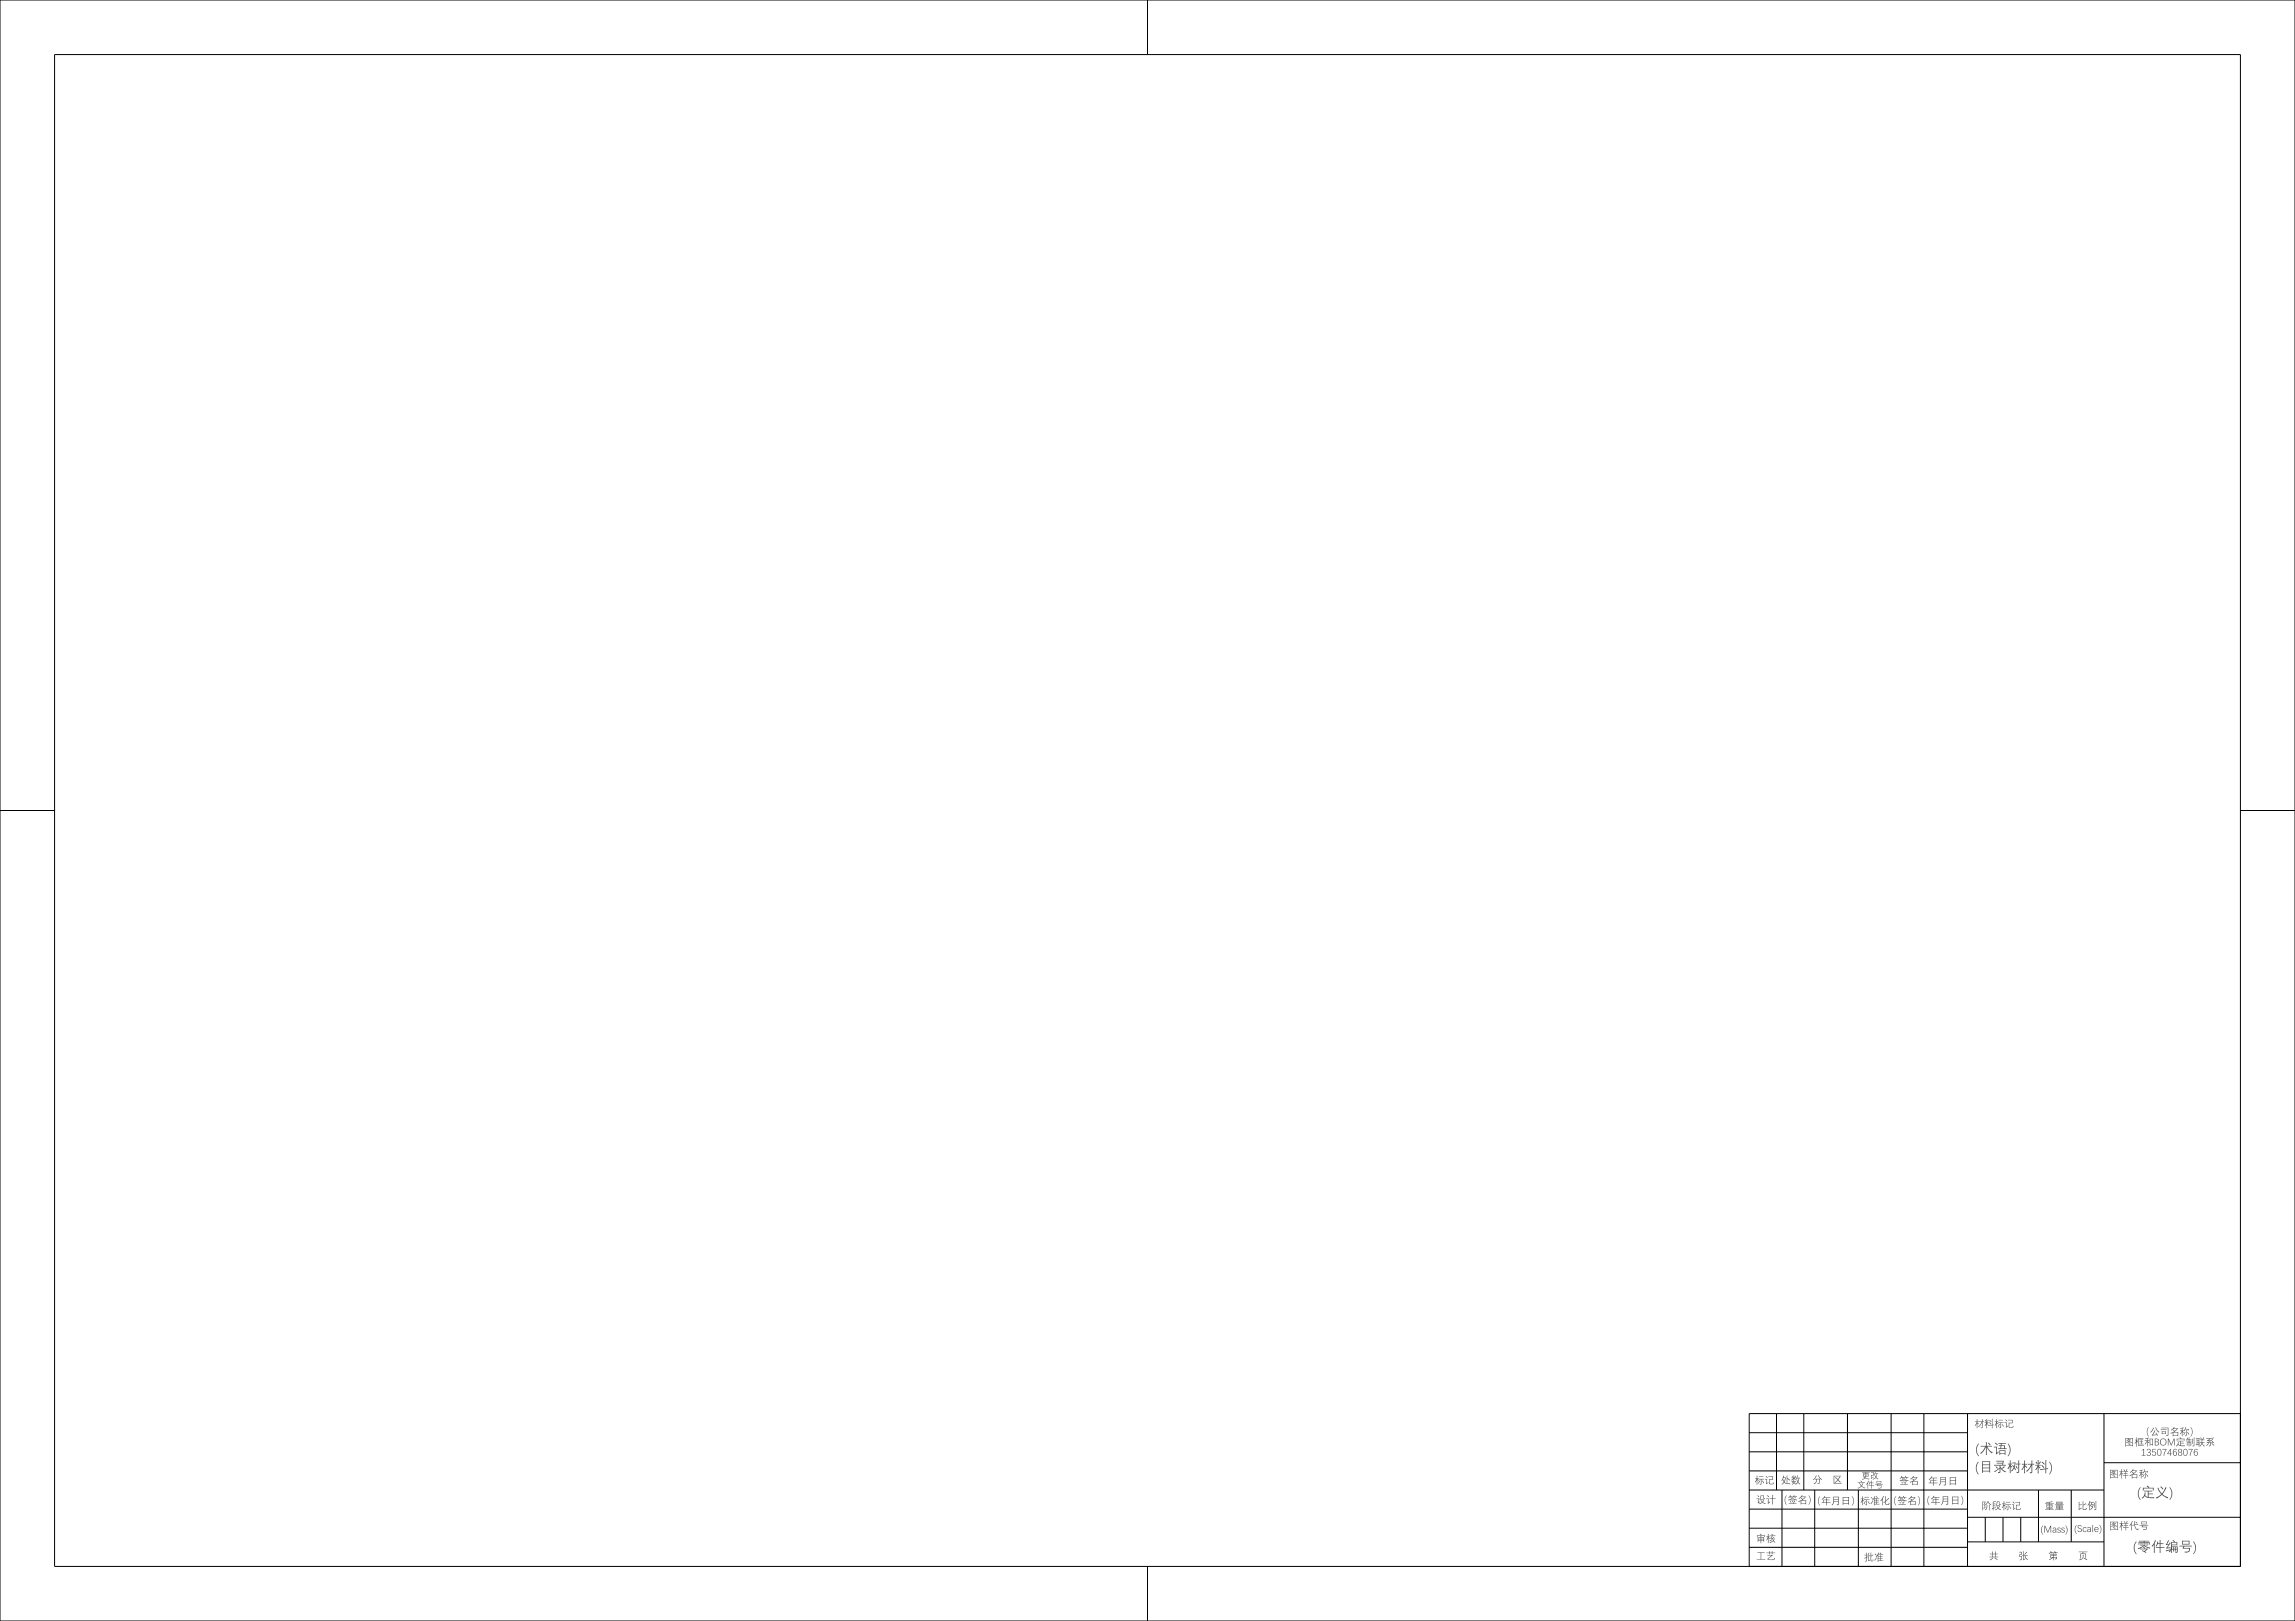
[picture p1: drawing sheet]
<svg xmlns="http://www.w3.org/2000/svg" width="841mm" height="594mm" viewBox="0 0 841 594" stroke-linecap="round" stroke-linejoin="round" font-family="sans-serif">
<g fill="none" stroke="#000" stroke-width=".37">
<path d="M0 0h841v594h-841zM20 20h801v554h-801zM420.5 0v20M0 297h20M821 297h20M651 518v28M661 518v28M677 518v28M693 518v56M705 518v56M721 518v56M771 518v56"/>
<path d="M821 518h-180v56M641 525h80M641 532h80M641 539h80M771 536h50M641 546h130M641 553h80M641 560h80M653 546v28M665 546v28M681 546v28M721 556h100"/>
<path d="M727.5 556v9M734 556v9M740.5 556v9M747 546v19M759 546v19M420.5 574v20M641 567h80M721 565h50"/>
</g>
<g fill="#4b4b4b">
<path d="M760.9 558.8h.2l-.5 .9-.1 .9 .6 1.5-.6-.5-.2-1 .1-.9zM761.5 559l.8-.1 .5 .4-.2 .1-.7-.3-.3 .3 .1 .4 1.1 .6v.6l-.3 .4a.84 .84 0 0 1-1.2-.6l.7 .4 .6-.4-.1-.4-1-.6zM763.5 559.7l.7-.1 .4 .4-.5-.2a.67 .67 0 0 0-.7 .7 .67 .67 0 0 0 .9 .6l.3-.2a.86 .86 0 0 1-1.3 .1 .86 .86 0 0 1 .2-1.3zM765.1 560.8a.4 .4 0 0 0 .8 0 .4 .4 0 0 0-.8 0zM765 559.7l.7-.1 .4 .2 .1 1.6-.2-.3-.5 .3-.6-.2 .1-.7 1-.2-.2-.5-.7 .2h-.2zM766.8 558.8h.2v2.6h-.2zM767.7 559.8l.6-.3 .6 .3 .1 .7h-1.3l.4 .7 .9-.2-.3 .3-.6 .1-.5-.3-.1-.7zM767.9 559.9l-.2 .4h1.1a.54 .54 0 0 0-.3-.5 .54 .54 0 0 0-.6 .1zM769.3 558.8l.5 .5 .2 1-.1 .9-.4 .9h-.2l.4-.9 .1-.9z" fill-rule="evenodd"/>
<path d="M748.5 559h.2l-.5 1v.9l.5 1.4-.5-.5-.2-.9 .1-1zM749.2 559.1h.3l.9 2.3 .9-2.3h.3v2.5h-.2v-2.2l-.9 2.2h-.2l-.9-2.2v2.2h-.2zM752.5 560.9l-.1 .4 .5 .2 .4-.8zM752.4 559.9l.5-.1 .5 .2 .1 1.6-.2-.3-.5 .4-.6-.2 .1-.8 1-.2-.2-.5-.7 .2h-.2zM754.1 559.9l.6-.1 .4 .2-.2 .2-.5-.2-.2 .2 .9 .7-.2 .7-1-.2 .2-.2 .6 .3 .2-.3-.9-.7zM755.5 559.9l.6-.1 .5 .3-.7-.1-.3 .2 1 .7-.2 .7-1-.2-.1-.2 .7 .3 .4-.3-.9-.7zM756.8 559l.6 .5 .2 1-.1 .9-.5 .9h-.2l.6-1.7z" fill-rule="evenodd"/>
<path d="M644.8 542.5l.3 .2-.3 .4a.4 .4 0 0 1-.2 .4 .4 .4 0 0 1-.4 0zM644.4 541.9h2v.2h-.9l-.2 1.9h-.4l-.1-.2 .5-.1v-1.6h-.9zM644.6 541h1.6v.2h-1.6zM645.7 542.7l.2-.2 .6 .9-.2 .2zM643.7 540.7l.4 .1-.1 .8h.5l-.1 .2a.31 .31 0 0 0-.4 .3 .31 .31 0 0 0 .4 .3l-.1 .3-.3-.4v1.7h-.3v-1.6a.48 .48 0 0 1 0 .5 .48 .48 0 0 1-.5 .2l.5-1.3h-.5v-.2h.6zM646.7 541.9h.9l-.1 1.6 .5-.4 .1 .2-.7 .6-.2-.2 .1-1.6h-.6zM647 541l.2-.2 .6 .6-.2 .2zM648.1 541h1.6v1.3l-1.2-.1v1.4l1.1 .1 .2-.5a.53 .53 0 0 1-.1 .7 .53 .53 0 0 1-.6 0l-.8-.1v-1.8l1.2 .1v-.9h-1.4z" fill-rule="evenodd"/>
<path d="M653.5 540.7l.3 .1-.2 .6h.8l-.1 .8a.88 .88 0 0 0-.1 1.1 .88 .88 0 0 0 1 .3h.8a1.6 1.6 0 0 1-2.2-.3v.1a.56 .56 0 0 1-.3 .5 .56 .56 0 0 1-.6 0l-.1-.1a.89 .89 0 0 0 .9-.6 .89 .89 0 0 0-.4-1l.2-.1 .3 .8 .3-1.3-.6 .1a.66 .66 0 0 1-.7 .9zM654.7 540.7h.3l-.1 .9 1.1 .7-.1 .2-1-.6 .1 1.4h-.3zM657.2 540.6l.4 .1-.1 .8 .7-.1v.3l-.7-.1 .6 .5-.2 .2-.4-.4v.4h-.3v-.4a.47 .47 0 0 1-.2 .5 .47 .47 0 0 1-.5-.1l.6-.7-.6 .1v-.3l.8 .1zM656.4 542.7h.7l.1-.4 .3 .2-.2 .2h.8l-.4 .7 .3 .1-.1 .2h-.6a.4 .4 0 0 1-.4 .4 .4 .4 0 0 1-.4-.3h.3a.3 .3 0 0 0 .4-.1 .3 .3 0 0 0 0-.4 .3 .3 0 0 0-.4 0l.2-.4h-.6zM657.2 542.9l-.2 .3 .5 .1 .3-.4zM656.6 540.9l.5 .3-.2 .2zM658 540.8l.2 .2-.4 .4-.2-.1zM658.6 540.6l.3 .2-.3 .7h1.1v.2h-.4a1.4 1.4 0 0 0 .2 1.9l.2 .2a.36 .36 0 0 1-.4 .1 .36 .36 0 0 1-.2-.3l-.3-.2a.56 .56 0 0 1-.3 .5 .56 .56 0 0 1-.6 0h-.1a.93 .93 0 0 0 .8-.7 .93 .93 0 0 0-.2-1l.1-.1 .3 .8 .3-1.2-1.1 .3z" fill-rule="evenodd"/>
<path d="M665.5 540.7l.3 .1-.2 .2a1.24 1.24 0 0 1-1.2 1.2zM665.1 541.9h1.9l-.4 1.8-.5 .1-.1-.3 .6-.1 .1-1.3h-.8a1.2 1.2 0 0 1-1.2 1.6l.7-.6a.54 .54 0 0 0 .3-.5 .54 .54 0 0 0-.4-.5zM666.2 540.6l.3-.1 1.1 1.7a1.61 1.61 0 0 1-1.4-1.6zM671.9 540.8h2.7v.2h-2.4v2.5h2.6v.2h-2.9zM672.6 541.3l.3 .2a.57 .57 0 0 0 .7 .5 .57 .57 0 0 0 .4-.8l.3 .1-.2 .2a.84 .84 0 0 0-.4 .9 .84 .84 0 0 0 .7 .6l-.1 .3a.73 .73 0 0 0-.6-.7 .73 .73 0 0 0-.9 .5l-.3 .3-.2-.2 .3-.2a.74 .74 0 0 0 .7-.8 .74 .74 0 0 0-.8-.7z" fill-rule="evenodd"/>
<path d="M696.1 542.5l.9-.3 .7-.5 .6 .5 1.1 .4a.36 .36 0 0 1-.3 .2 .36 .36 0 0 1-.4-.2l-1.8 .1v-.2l-.6 .3zM697 542.5h1.5a.82 .82 0 0 0-.8-.5 .82 .82 0 0 0-.7 .5zM696.4 543.8h1.4l.6-1 .3 .2-.6 .8h1v.2h-2.7zM697.5 542.9l.2-.1 .2 .5-.2 .1zM696.9 540.8l.3 .2-.3 .3h.8v.2h-.6l.3 .3-.2 .1a.38 .38 0 0 0-.4-.4 .38 .38 0 0 0-.4 .4l-.3-.1zM698.2 540.8l.3 .1-.2 .4 1-.1v.3h-.7l.3 .3-.2 .1-.3-.4-.4 .2-.2-.1zM696.8 543l.2-.1 .3 .6-.2 .1zM700 542l1.1-1.1 .3 .1-.3 .3h1.6l-1.4 1.4h1.4v1.5l-.2-.2h-1.6l-.2 .2-.1-1.2a.39 .39 0 0 1-.4 .3 .39 .39 0 0 1-.4-.2l1.5-.7-.6-.4 .2-.2a.67 .67 0 0 0 .7 .4 .67 .67 0 0 0 .6-.6l-1.3-.1-.7 .6zM700.9 542.9v.9h1.6v-.9z" fill-rule="evenodd"/>
<path d="M706.9 548.2h.2a2.67 2.67 0 0 0 0 3.3 2.39 2.39 0 0 1-.2-3.3zM708.6 548.1l.3 .2-.3 .3h2.1v.2h-1.2v.6h1v.2h-1v.8h1.4v.2h-1.4v.9h-.2v-.9h-1.7v-.2h.7l-.1-1h1.1v-.6l-1 .2a.39 .39 0 0 1-.3 .4 .39 .39 0 0 1-.4-.1zM708.5 549.6v.8h.8v-.8zM711.9 548.3h2l-.1 2.9-.6 .2-.1-.3h.6v-.9h-1.6a.92 .92 0 0 1-.8 1.2l.6-1.1zM712.1 549.4v.6h1.6v-.6zM712.1 548.5v.7h1.6v-.7zM715.3 548.4h2.3v2.8h-.2v-.2h-1.8v.3h-.3zM715.6 549.8v1h1.8v-1zM715.6 548.6v1h1.8v-1zM718.6 548.2a2.19 2.19 0 0 1 0 3.3 2.68 2.68 0 0 0 0-3.3z" fill-rule="evenodd"/>
<path d="M694.7 548.3h.2a2.67 2.67 0 0 0 0 3.3 2.39 2.39 0 0 1-.2-3.3zM695.3 549.8l1.6-.8 .6 .5 1.2 .4a.39 .39 0 0 1-.4 .3 .39 .39 0 0 1-.4-.3l-1.7 .1v-.2l-.7 .3zM696.2 549.8h1.5a.82 .82 0 0 0-.7-.5 .82 .82 0 0 0-.8 .5zM695.6 551.2h1.5l.6-1.1 .3 .2-.7 .9h1.1v.2h-2.8zM696.8 550.2h.2l.2 .5-.2 .1zM696.1 548.2l.3 .1-.3 .3h.9v.2h-.6l.2 .3-.2 .1a.38 .38 0 0 0-.4-.4 .38 .38 0 0 0-.4 .4l-.2-.1zM697.5 548.2l.3 .1-.3 .3h1.1v.2h-.7l.3 .3-.2 .2-.4-.5-.4 .2-.2-.1zM696 550.4l.2-.1 .3 .5-.1 .1zM699.2 549.3l1.2-1.1 .3 .2-.4 .3h1.7l-1.5 1.3h1.5v1.5l-.2-.2h-1.6l-.2 .2-.2-1.1a.38 .38 0 0 1-.3 .3 .38 .38 0 0 1-.4-.3l1.4-.7-.5-.4 .2-.2a.68 .68 0 0 0 .7 .5 .68 .68 0 0 0 .6-.7h-1.3l-.7 .6zM700.2 550.2v.9h1.6v-.9zM702.8 548.3a2.19 2.19 0 0 1 0 3.3 2.68 2.68 0 0 0 0-3.3z" fill-rule="evenodd"/>
<path d="M683.5 550.1l.2 .1-.6 .9h-.2zM683.1 549.5h2v.2h-.9l-.2 1.8-.4 .1-.1-.3 .5-.1v-1.5h-.9zM683.2 548.5h1.6v.2h-1.6zM684.4 550.2l.2-.1 .6 .9-.2 .1zM682.4 548.3h.3l-.1 .8h.6l-.1 .2a.31 .31 0 0 0-.5 .3 .31 .31 0 0 0 .5 .3l-.1 .3-.4-.4 .1 1.8h-.3v-1.6a.48 .48 0 0 1-.1 .5 .48 .48 0 0 1-.5 .1l.6-1.3-.6 .1v-.3h.6zM686.3 549.9l.1 .2-.7 1.1-.3-.2zM685.5 548.7l.2-.1 .5 .5-.1 .1zM687 548.2l.2 .2-.3 .5h1.8v.2h-.9v.5h.7v.2h-.7v.6l.7-.1v.2h-.7v.6h.9v.2h-1.8v.3h-.2v-2.4l-.5 .6-.2-.1zM686.9 550.5v.6h.7v-.6zM686.9 549.8v.6h.7v-.6zM686.9 549.1v.5h.7v-.5zM687.4 548.4l.2-.2 .5 .5-.2 .2zM690.1 548.2l.3 .2-.4 .7v2.5h-.3l.1-2.2-.5 .7-.3-.2zM690.9 548.3h.3l-.1 1.6 .9-1 .3 .2-1.2 1.1 .1 1h.7l.2-.5 .3 .1-.3 .6h-1.1l-.1-1-.5 .3-.3-.2 .8-.4z" fill-rule="evenodd"/>
<path d="M666.8 548.3h.2a2.69 2.69 0 0 0 0 3.4 2.39 2.39 0 0 1-.2-3.4zM668.5 548.2l.3 .2-.3 .3h2.1v.3l-1.1-.1v.6h.9v.3l-.9-.1v.9l1.3-.1v.3h-1.3v.8h-.3v-.8h-1.6v-.3l.6 .1v-1.1h1v-.6h-.8l-.6 .7-.3-.2zM668.4 549.7v.9h.8v-.9zM671.8 548.4h2.1l-.1 3-.7 .1v-.2l.5-.1v-.9h-1.6a.92 .92 0 0 1-.7 1.2l.5-1.1zM672.1 549.5l-.1 .6h1.6v-.6zM672.1 548.7v.6h1.5v-.6zM675.2 548.6h2.4v2.8h-.3v-.3h-1.8v.3h-.3zM675.5 549.9v1h1.8v-1zM675.5 548.8v.9h1.8v-.9zM678.6 548.3a2.2 2.2 0 0 1 0 3.4 2.69 2.69 0 0 0 0-3.4z" fill-rule="evenodd"/>
<path d="M654.6 548h.2a2.68 2.68 0 0 0 0 3.4 2.39 2.39 0 0 1-.2-3.4zM655.2 549.6l1-.3 .6-.6 .6 .6 1.1 .3a.36 .36 0 0 1-.3 .3 .36 .36 0 0 1-.4-.3l-1.7 .2v-.2l-.7 .2zM656.1 549.5h1.5a.82 .82 0 0 0-.7-.4 .82 .82 0 0 0-.8 .4zM655.5 550.9h1.5l.6-1 .3 .2-.7 .8h1.1v.2h-2.8zM656.7 550l.2-.1 .2 .5-.2 .1zM656 547.9l.3 .2-.3 .2h.9v.2h-.6l.2 .4h-.2a.38 .38 0 0 0-.4-.4 .38 .38 0 0 0-.4 .5l-.2-.2zM657.4 547.9l.3 .1-.3 .3h1.1v.2h-.7l.2 .4-.2 .1-.3-.5-.4 .3-.2-.2zM655.9 550.1l.2-.1 .3 .6-.2 .1zM659.1 549l1.2-1.1 .3 .2-.4 .3h1.6l-1.4 1.4 1.5-.1v1.6l-.3-.3h-1.5l-.3 .3-.1-1.2a.39 .39 0 0 1-.3 .3 .39 .39 0 0 1-.4-.3l1.4-.6-.5-.4 .1-.2a.67 .67 0 0 0 .8 .4 .67 .67 0 0 0 .5-.6l-1.2-.1-.7 .6zM660.1 549.9v.9h1.5v-.9zM662.7 548a2.2 2.2 0 0 1 0 3.4 2.68 2.68 0 0 0 0-3.4z" fill-rule="evenodd"/>
<path d="M728.4 550.1l.3 .1a.97 .97 0 0 0 1 1.1l-.1 .1a1.05 1.05 0 0 1-1.1-1 1.12 1.12 0 0 1-1.1 1.1zM728 551.5l.3 .1-.2 1.3a.4 .4 0 0 1-.2 .4 .4 .4 0 0 1-.5 0l.5-.6zM728.8 551.5l.4 .1-.1 1.8h-.3zM726.4 550.2h1.3a1.61 1.61 0 0 0-.2 2.1v.1a.37 .37 0 0 1-.3 .4 .37 .37 0 0 1-.4-.2l.1-.1a.52 .52 0 0 0 .5-.5 .52 .52 0 0 0-.5-.5l.5-1.1h-.7v3h-.3zM730.3 550.3l.9-.3 .2 .3-.9 .2v.5h.7v.2h-.7v.5h.7v.2h-.7v.7l.9-.3-.1 .3-.8 .2v.6h-.2v-.6l-.3 .1-.1-.2 .4-.1zM731.4 551.7h1.6l-.2 .3a.64 .64 0 0 0-.3 .8 .64 .64 0 0 0 .8 .3l-.2 .3a.98 .98 0 0 0-1.7-.1l-.3-.1a.68 .68 0 0 0 .8-.5 .68 .68 0 0 0-.4-.8zM731.9 551.9a.43 .43 0 0 0 .3 .6 .43 .43 0 0 0 .4-.6zM731.7 550.2h1v.9h.5v.3l-.6-.1-.1-.9h-.6l-.4 1.1-.2-.2 .4-.3zM735.3 551.9l.2 .2-.2 .3a.4 .4 0 0 1-.2 .5 .4 .4 0 0 1-.5 0zM734.9 551.3h2v.2h-.9l-.2 1.8-.4 .1-.1-.3h.5v-1.6h-.9zM735.1 550.4h1.5v.2h-1.5zM736.2 552.1l.1-.2 .7 .9-.2 .2zM734.2 550.1h.3l-.1 .9h.6l-.2 .2a.32 .32 0 0 0-.3 .3 .32 .32 0 0 0 .4 .3l-.1 .3-.4-.4 .1 1.7h-.3v-1.6a.48 .48 0 0 1-.1 .5 .48 .48 0 0 1-.5 .2l.6-1.3h-.6v-.2h.6zM737.2 551.3h.8v1.6l.5-.4 .1 .2-.7 .6-.2-.2 .1-1.6h-.6zM737.5 550.4l.2-.2 .6 .6-.2 .2zM738.6 550.4h1.6v1.2h-1.2v1.4l1.1 .1 .2-.5a.53 .53 0 0 1-.1 .7 .53 .53 0 0 1-.7 0l-.7-.2-.1-1.7h1.3v-.8h-1.4z" fill-rule="evenodd"/>
<path d="M749.7 550.4l2.3-.3 .2 .3-1.1 .1v.4l1.5-.1v.3l-1.5-.1v.3l1-.1v1.2h-1v.2h1.1v.2h-1.1v.3h1.5v.2h-3.2v-.2h1.5v-.3h-1.1v-.2h1.1v-.2h-1v-1.2l1 .1v-.3l-1.5 .1v-.3l1.5 .1v-.3h-.2a.57 .57 0 0 1-1-.2zM750.1 551.9v.3h.8v-.3zM750.1 551.4v.3h.8v-.3zM751.1 551.4v.3h.8v-.3zM751.1 551.9v.3h.8v-.3zM753 551.3h3.3v.2h-3.3zM753.5 550.3h2.3v.9h-2.3zM753.8 550.5v.2h1.8v-.2zM753.8 550.8v.2h1.8v-.2zM753.5 551.7h2.3v.9h-1v.2h1.1v.2h-1.1v.2l1.4-.1v.3h-3.1v-.3l1.5 .1v-.2h-1.2v-.2h1.2v-.2h-1.1zM754.8 552.2v.2h.8v-.2zM754.8 551.8v.3h.8v-.3zM753.7 552.2v.2h.9v-.2zM753.7 551.8v.3h.9v-.3z" fill-rule="evenodd"/>
<path d="M761.8 550.3l.3 .1-.1 .9h.9v.2h-.9v1.4l.8-.4v.3l-1 .5zM763.2 550.2h.3l-.1 1.2 .9-.5 .2 .3-1.1 .4v1.4h.8l.2-.5 .3 .1-.4 .7-1.1-.2zM766 550.4h1.3v.2h-.7l-.1 .5h.4a1.39 1.39 0 0 1-1 2 .59 .59 0 0 0 .6-.4 .59 .59 0 0 0-.1-.6v-.3l.4 .3 .1-.8-.5 .2a.32 .32 0 0 1-.1 .4 .32 .32 0 0 1-.5 0l.6-1.3h-.4zM767.4 550.7h.3l-.1 1.8h-.2zM767.9 550.1h.3l-.1 3-.6 .3-.1-.3 .5-.1zM765.7 550l.3 .1-.3 .7v2.6h-.2v-2.2l-.3 .5-.2-.2z" fill-rule="evenodd"/>
<path d="M730 568.6h.3l-.1 .8h.9v-.9l.3 .1-.1 .8 .7-.1v.3l-.7-.1v1l.9-.1v.3h-3.2v-.3l1 .1v-1l-.8 .1v-.3l.8 .1zM730.2 569.5v1h.9v-1zM729.1 571.6l1.1-.9 .3 .2-.5 .4a.49 .49 0 0 1-.4 .4 .49 .49 0 0 1-.5-.1zM731.1 570.7l1 .8-.2 .2-1-.8zM741.4 568.4l.3 .1-.1 1.4h1.4v.2h-.8l.2 .7 .7 .7a1.14 1.14 0 0 1-1.1-1.4h-.4v1.3l.5-.4v.3l-.6 .5-.1-1.7h-.3v-.2h.3zM742.6 568.6l.3 .2-.9 .9-.2-.1zM739.9 568.7h1v1h-.7v.6h.8l-.1 1.2-.4 .2-.4-.3h.6l.1-.9h-.9l.1-1h.7v-.6h-.8zM751.2 569.4h2.4v.8l-1-.1v.4h1.2l-.1 .8-.7 .1-.1-.2 .6-.1v-.4h-.9v1.1h-.2l-.1-.9a.93 .93 0 0 1-1.4 .5l1.2-.7-.9 .1 .1-.9 1.1 .1v-.4h-1.2zM751.5 570.1v.4h.9v-.4zM752.6 569.6v.4h.8v-.4zM751.5 568.4l.3 .1-.2 .2h.9v.3l-.6-.1 .2 .4-.2 .1-.3-.5-.2 .1a.32 .32 0 0 1-.2 .4 .32 .32 0 0 1-.4-.1zM752.9 568.4l.3 .1-.2 .2h1v.2h-.7l.3 .3-.3 .1-.4-.4-.3 .5-.2-.2zM761.8 568.6h3.1v.2h-1.4l-.2 .5h1.1v1.7h-.2v-1.5h-1.6v1.6h-.3v-1.8h.8l.1-.5h-1.4zM763.2 569.8h.4l-.1 .4a1.3 1.3 0 0 1-1.5 1.4l-.2-.1a1.36 1.36 0 0 0 1.4-1.7zM763.7 570.8l1.2 .7-.2 .2-1.2-.7z" fill-rule="evenodd"/>
<path d="M725.3 520.9h1v-.9l.3 .1-.1 .8h.5v.2h-.5v2.1l-.6 .1-.1-.3h.5v-1.7a1.65 1.65 0 0 1-1.4 1.5l1.3-1.7h-.9zM724.4 520l.3 .1-.1 .8h.5v.2h-.5l.6 .7-.2 .2-.4-.5v1.8h-.2l-.1-1.6a.54 .54 0 0 1-.1 .5 .54 .54 0 0 1-.5 .2l.7-1.3h-.6v-.2h.6zM729.9 519.9l.4 .1-.2 2.1 .5-.1v.2l-.5 .1 .1 1.1h-.3v-1.1l-1.3 .2-.1-.2 1.4-.2zM728.9 521.3l.1-.1 .7 .6-.2 .2zM729.1 520.3l.7 .6-.2 .2-.7-.7zM727.9 519.9l.4 .1-.2 1.1h.6v.2h-.6l.6 .6-.2 .2-.4-.4 .1 1.7h-.3v-1.6l-.1 .2a.35 .35 0 0 1-.1 .5 .35 .35 0 0 1-.4-.1l.6-1.1h-.6v-.2h.6zM727.4 520.4l.1-.1 .4 .5-.2 .2zM728.5 520.2l.3 .2-.4 .6-.2-.2zM732.6 521.8l.3 .2-.3 .4a.4 .4 0 0 1-.1 .4 .4 .4 0 0 1-.5 0zM732.2 521.2h2v.2h-.9l-.2 1.9h-.4l-.1-.3h.5v-1.6h-.9zM732.4 520.3h1.6v.2h-1.6zM733.5 522l.2-.2 .6 .9-.2 .2zM731.6 520l.3 .1-.1 .8h.5l-.1 .2a.33 .33 0 0 0-.4 .3 .33 .33 0 0 0 .4 .3v.3l-.4-.4v1.7h-.2l-.1-1.6a.48 .48 0 0 1 0 .5 .48 .48 0 0 1-.5 .2l.5-1.3h-.5v-.2h.6zM734.5 521.2h.9l-.1 1.6 .5-.4 .1 .2-.7 .6-.2-.2 .2-1.6h-.7zM734.8 520.3l.2-.2 .6 .6-.2 .2zM735.9 520.3h1.6v1.2h-1.2v1.4l1.1 .1 .3-.5a.53 .53 0 0 1-.1 .7 .53 .53 0 0 1-.7 0l-.8-.2v-1.7h1.2v-.8h-1.4z" fill-rule="evenodd"/>
<path d="M774.3 538.9h.2l-.2 .3 1-.1-.6 .7 1 .4a.42 .42 0 0 1-.5 .2 .42 .42 0 0 1-.3-.3h-.5a.46 .46 0 0 1-.4 .4 .46 .46 0 0 1-.5-.3l.9-.4-.3-.2 .2-.1 .2 .2 .4-.4h-.7l-.4 .5-.2-.2zM774.2 540.6l1 .4-.1 .2-1-.4zM774.4 540.2l.7 .3-.1 .2zM773.2 538.6h2.8v3.1l-.2-.2h-2.4l.1 .2h-.3zM773.4 538.8v2.5h2.4v-2.5zM778.2 538.6l.1-.2 .3 .4v.3h.4l.3-.7 .3 .1-.4 .6h.6v.2h-.8v.6l.6-.1v.3l-.6-.1v.6h.9v.2h-.9v1h-.2v-1h-.9v-.2h.9v-.6l-.6 .1v-.3l.6 .1v-.6h-.8v-.2h.6zM777.2 538.4l.3 .1-.1 .7h.5l-.5 .4 .6 .5-.2 .2-.4-.4 .1 1.9h-.3v-1.9l-.4 .9-.2-.1 .6-1.3h-.6v-.2h.6zM780.5 539.5l1.1-1.1 .3 .1-.3 .4 1.6-.1-1.5 1.4h1.5v1.5l-.2-.2h-1.6l-.2 .2-.1-1.1a.38 .38 0 0 1-.4 .3 .38 .38 0 0 1-.4-.3l1.5-.7-.6-.4 .2-.2a.67 .67 0 0 0 .7 .5 .67 .67 0 0 0 .6-.7l-1.3-.1-.7 .7zM781.4 540.4v.9h1.6v-.9zM785.6 540.2l.3 .1-.6 1-.3-.1zM785.8 538.4l.3 .1-.3 .6h1.4l-.3 .6h-.3l.2-.4-1.1 .1a.32 .32 0 0 1 0 .4 .32 .32 0 0 1-.5 0zM786.1 539.6h.3l-.2 2a.3 .3 0 0 1-.3 .2 .3 .3 0 0 1-.3-.3h.5zM786.5 540.3l.1-.2 .6 1-.1 .1zM783.9 538.7l1.2-.2 .2 .3-.6 .1v.6h.5l-.1 .2a.34 .34 0 0 0-.3 .4 .34 .34 0 0 0 .4 .2l-.1 .3-.4-.5 .1 1.6h-.3v-1.5a.51 .51 0 0 1-.1 .6 .51 .51 0 0 1-.5 .1l.6-1.2h-.6v-.2h.6v-.6l-.4 .1z" fill-rule="evenodd"/>
<path d="M774.4 557.9l.2 .1-.2 .2 1-.1-.6 .7 1 .4a.42 .42 0 0 1-.5 .3 .42 .42 0 0 1-.3-.4h-.5a.47 .47 0 0 1-.4 .4 .47 .47 0 0 1-.5-.3l.9-.4-.3-.2 .2-.1 .2 .2 .4-.4h-.7l-.4 .5-.2-.2zM774.3 559.6l1 .5-.1 .1-1-.4zM774.5 559.2l.7 .3-.1 .2zM773.3 557.6h2.8v3.1l-.2-.2h-2.4l.1 .3h-.3zM773.5 557.8v2.5h2.4v-2.5zM778.3 557.6l.1-.2 .3 .4v.3h.4l.3-.7 .3 .1-.4 .6h.6v.2h-.8v.6l.6-.1v.3h-.6v.6l.9-.1v.3l-.9-.1v1h-.2v-1l-.9 .1v-.3l.9 .1v-.6h-.6v-.3l.6 .1v-.6h-.8v-.2h.6zM777.3 557.4l.3 .1-.1 .7h.5v.2a.29 .29 0 0 0-.5 .2 .29 .29 0 0 0 .4 .3l.2 .3-.2 .1-.4-.4 .1 1.9h-.3v-1.9l-.4 .9-.2-.1 .6-1.3h-.6v-.2h.6zM781.3 557.4l.3 .2-.4 .6v2.5h-.3v-2a.36 .36 0 0 1-.2 .4 .36 .36 0 0 1-.4-.1zM782.1 557.4l.3 .1-.1 .2a.65 .65 0 0 0 .2 .9 .65 .65 0 0 0 .9-.1l.1 .2a.79 .79 0 0 0-1.1 .3 .79 .79 0 0 0 .4 1.1l.4 .3 .2-.4 .3 .2-.4 .5a1.78 1.78 0 0 1-1.1-1.8l-.9 .1v-.2l.8-.1zM782.6 557.7l.1-.1 .5 .5-.1 .2zM784 558.9h3.2v.2h-1.9l-.2 .4 1.7-.1-.1 .3a.84 .84 0 0 1-.4 .9 .84 .84 0 0 1-1-.2l1-.1 .2-.7-1.7 .1 .2-.6h-1zM784.7 557.6h1.9v1h-1.9zM784.9 557.8v.6h1.5v-.6z" fill-rule="evenodd"/>
<path d="M787.3 523h.2a2.68 2.68 0 0 0 0 3.4 2.39 2.39 0 0 1-.2-3.4zM789.1 523.2l.3 .1-1.2 1.6-.3-.1zM789.5 524.2l.3 .1-.9 1.5h.6a.34 .34 0 0 0 .5 .1 .34 .34 0 0 0 .1-.5l-.2-.3 .2-.1 .7 1-2.1 .1-.1-.2zM789.8 523.1l.3-.1 1.1 1.8a1.74 1.74 0 0 1-1.4-1.7zM791.8 523.8h2.2v.2h-2.2zM792 523.1h2.6l-.1 3-.7 .1-.1-.3 .7-.1v-2.5l-2.4 .1zM792.2 524.5h1.5v1h-1.5zM792.4 524.7v.6h1.1v-.6zM795.5 524l1.1-1.1 .3 .2-.3 .3h1.6l-1.5 1.4 1.5-.1v1.5l-.2-.2h-1.6l-.2 .3v-1.3l-.7 .3-.2-.2 1.5-.6-.6-.5 .2-.1a.67 .67 0 0 0 .7 .4 .67 .67 0 0 0 .6-.6l-1.3-.1-.7 .6zM796.4 524.9v.9h1.6v-.9zM800.6 524.7l.3 .1-.6 1-.3-.1zM800.9 523l.3 .1-.3 .5h1.3l-.3 .7-.3-.1 .2-.4-1.1 .1a.32 .32 0 0 1 0 .4 .32 .32 0 0 1-.5 0zM801.1 524.1l.3 .1-.1 1.9a.31 .31 0 0 1-.4 .2 .31 .31 0 0 1-.2-.3h.4zM801.5 524.8l.1-.1 .7 .9-.2 .1zM798.9 523.3l1.2-.3 .2 .3-.5 .1v.6h.4l-.1 .2a.34 .34 0 0 0-.3 .4 .34 .34 0 0 0 .4 .3l-.1 .2-.3-.4v1.6h-.3v-1.6a.51 .51 0 0 1-.1 .6 .51 .51 0 0 1-.5 .1l.6-1.2h-.6v-.2h.7v-.6l-.5 .1zM802.7 523a2.2 2.2 0 0 1 0 3.4 2.69 2.69 0 0 0 0-3.4z" fill-rule="evenodd"/>
<path d="M779.9 527.2l.2 .1-.2 .2h1l-.6 .6 1 .4a.42 .42 0 0 1-.5 .3 .42 .42 0 0 1-.3-.4h-.5a.47 .47 0 0 1-.4 .4 .47 .47 0 0 1-.5-.3l.9-.4-.3-.1 .2-.2 .2 .2 .4-.3h-.7l-.4 .4-.2-.2zM779.8 528.9l1 .5-.1 .2-1-.5zM780 528.5l.7 .3-.1 .2-.7-.3zM778.8 526.9h2.8v3.1l-.2-.2h-2.4l.1 .3h-.3zM779 527.1v2.5h2.4v-2.5zM783.6 526.9h1.9v.3l-1.7-.1v2.6h1.8v.2h-2zM784 527.5h1.3v.2h-.6v.5h.6v.3l-.6-.1v.7h.8v.2h-1.6v-.2h.6v-.7l-.4 .1v-.3h.4v-.5h-.5zM782.8 526.7l.4 .1-.1 .8h.3v.2h-.3l.4 .6-.2 .2-.2-.4v1.9h-.3v-1.7a.44 .44 0 0 1-.1 .5 .44 .44 0 0 1-.5 0l.6-1.1h-.5v-.2h.6zM786 527l1.4-.2 .2 .2-.6 .1v.7h.6v.2h-.6l.6 .6-.2 .2-.4-.4v1.6h-.3l.1-1.7-.7 1-.2-.1 .8-1.2h-.8v-.2h.9v-.7l-.7 .1zM787.7 527.2h1.3v2.5h-.3v-.3h-.7v.3h-.3zM788 527.4v1.8h.7v-1.8zM789.6 527.2h.6a.62 .62 0 0 1 .8 .3 .62 .62 0 0 1-.4 .8l.5 .4v.7l-1.5 .3zM789.9 527.4v.9l.8-.2v-.6zM789.9 528.5v1l1-.2-.1-.7zM791.4 528.4a1.27 1.27 0 0 1 2.5 0 1.27 1.27 0 0 1-2.5 0zM792.1 527.6l-.3 .6 .1 .9 .6 .4 .7-.1 .4-.7-.2-1-.6-.4zM794.4 527.2h.3l1 2.2 .9-2.2h.3v2.5h-.2v-2.3l-.9 2.3h-.3l-.9-2.3v2.3h-.2zM798 528h2.1v.2h-.9v.5h1.1v.2h-1.1v.8h1.4a1.38 1.38 0 0 1-1.7 .1 .59 .59 0 0 0-.6-.3 .59 .59 0 0 0-.5 .4h-.5l.6-.6 .2-.8 .4 .1-.2 .6 .6 .4v-1.4h-.9zM797.6 527.2h1.6l-.5-.4 .1-.1 .6 .4-.1 .1h1.2v.7h-.2v-.5h-2.4v.5h-.3zM801.6 526.8l.3 .1-.3 .4h.5l-.1-.6 .4 .1-.1 .5h.7v.2h-.7v.5h.8v.2h-.8v.3h.7l-.2 1.2-.4-.3h.4v-.7h-.5v1.3h-.3l.1-1.3h-.5v1.1h-.2v-1.3h.7v-.3h-1v-.2h1v-.5l-1 .2zM803.3 527.2l.3 .1-.1 1.8h-.2zM803.9 526.8h.3l-.1 2.9-.6 .3-.1-.2 .5-.2zM806.1 527.5h.9l.4-.8 .4 .2-.6 .6h.6v.2h-.8v.8l.8-.1v.3h-.8l1 1.2-.4 .1-.7-1.1a.88 .88 0 0 1-.9 1l.8-1.2h-.8v-.3l.8 .1v-.3v-.5h-.7zM806.2 526.9l.2-.1 .5 .5-.2 .1zM804.7 527h1.4l-.2 .2v1.8h.3l-.3 1.1h-.2v-.8l-1 .3-.1-.2 .4-.1v-2.1h-.3zM805.2 527.2v.6h.5v-.6zM805.2 527.9v.6h.5v-.6zM805.2 528.7v.6l.5-.2v-.4zM808.4 529.7l.8-.8 .3 .2-.9 .7zM808.5 527l2.6-.2 .2 .3-1.3 .1-.7 .6h.9l.5-.4 .3 .1-1.7 1h1.5l-.3-.3 .2-.2 .6 .7h-1.2v1.1l-.5 .2-.1-.3 .4-.1v-.9l-1.2 .1-.1-.2 1.4-.6-1.2 .1v-.2l.9-.7-1.1 .1zM810.4 529l.1-.2 .9 .8-.2 .1z" fill-rule="evenodd"/>
<path d="M784.9 531.4l.8-.4v2.3l.5 .2h-1.4l.7-.2v-2.1l-.6 .4zM786.9 531.1l.7-.2 .5 .4-.1 .6-.4 .3 .6 .4-.4 .8a.84 .84 0 0 1-1.2-.6l.8 .5 .5-.4-.1-.5-.7-.1 .7-.5v-.5l-.6-.2-.5 .4zM788.7 531h1.3v.1h-1.1v.9l.7-.1 .5 .4v.7l-.4 .4a.77 .77 0 0 1-1.1-.5l.8 .4 .5-.5-.3-.7-.9 .2zM790.7 531.1l.8-.2 .5 .6v1.3l-.5 .7-.6-.1-.4-.5zM790.9 531.2l-.2 1.6 .3 .4 .4 .1 .4-.5v-1.2l-.3-.5zM792.4 531h1.5l-.8 2.5h-.2l.1-.8 .7-1.5h-1.3zM795.3 531h.2v1.7h.4l-.4 .2v.6h-.2v-.6h-1.1zM795.3 531.3l-.9 1.4h.9zM796.5 531.1l.8-.2 .4 .5-.7-.3-.5 .5v.6l.6-.3 .6 .4v.7l-.5 .5-.6-.1-.3-.5v-1zM796.4 532.6a.57 .57 0 0 0 1.1 0 .57 .57 0 0 0-1.1 0zM798.3 531.1l.8-.2 .5 .4v.5l-.4 .3 .4 .3 .1 .5-.4 .5-.7 .1-.4-.4v-.6l.4-.4-.4-.4zM798.4 531.6a.5 .5 0 0 0 1 0 .5 .5 0 0 0-1 0zM798.3 532.8a.55 .55 0 0 0 1.1 0 .55 .55 0 0 0-1.1 0zM800.4 531.1l.7-.2 .4 .6 .1 1.3-.6 .7-.5-.1-.4-.5v-1.1zM800.5 531.2l-.2 1.6 .2 .4 .4 .1 .4-.5 .1-1.2-.4-.5zM802 531h1.5l-.8 2.5h-.3l.1-.8 .8-1.5h-1.3zM804.2 531.1l.7-.2 .5 .5-.8-.3-.4 .6-.1 .5 .6-.3 .7 .4v.7l-.5 .5-.6-.1-.3-.5-.1-1.1zM804.1 532.6a.57 .57 0 0 0 1.1 0 .57 .57 0 0 0-1.1 0z" fill-rule="evenodd"/>
<path d="M682.3 539.4h2.7v.2h-1.2v.3h.9v1.1h-.9a.52 .52 0 0 0 0 .7 .52 .52 0 0 0 .7 .1l.5 .2a.91 .91 0 0 1-1.3-.2h-.2a.75 .75 0 0 1-1.2 .2l.5-.1a.34 .34 0 0 0 .5-.3 .34 .34 0 0 0-.4-.3l.1-.2a.32 .32 0 0 0 .4 .4 .32 .32 0 0 0 .2-.5h-.9v-1.1h1v-.3h-1.4zM682.9 540.1v.3h.8v-.3zM682.9 540.6v.3h.7l.1-.3zM683.8 540.6v.3h.7v-.3zM683.8 540.1v.3h.7v-.3zM685.6 539.5h1.1v1.2h-.9v.9l.8-.5v.3l-.9 .5-.1-1.4h.9v-.8h-.9zM687.2 539.2l.2 .1-.2 .6 1.1-.1-.4 .2-.1 .5a.78 .78 0 0 0-.2 .9 .78 .78 0 0 0 .8 .5l-.1 .1a.49 .49 0 0 1-.5 0 .49 .49 0 0 1-.3-.4l-1.1 .6-.2-.2a.73 .73 0 0 0 .9-.3 .73 .73 0 0 0-.1-.9l.1-.3 .3 .7 .3-.9v-.3h-.6l-.3 .5-.1-.1z" fill-rule="evenodd"/>
<path d="M680.8 543.2h2.7v.2l-.7-.1-.2 .7a.63 .63 0 0 0-.2 .8 .63 .63 0 0 0 .8 .3l.3 .1a.9 .9 0 0 1-1.3-.4h-.2a.88 .88 0 0 1-1.2 .5l.6-.3a.64 .64 0 0 0 .5-.6 .64 .64 0 0 0-.4-.6l-.2-.5-.5 .1zM681.9 542.5l.5 .5-.2 .2-.5-.5zM681.5 543.3l.6 1.1 .5-1.1zM684.6 542.6l.3 .1-.3 .6v2.2h-.2v-1.9l-.3 .5-.3-.1zM685.2 542.9l.2 .1-.1 .3h.4v-.7h.3l-.1 .7h.7v.2h-.7v.7h.9v.2l-.9-.1v1.2h-.2v-1.2l-.9 .1v-.2h.9v-.7h-.5l-.2 .5-.2-.1zM687.1 543.8h2.8v.2h-1.7l-.1 .4h1.4l-.2 .8-1 .3-.1-.3 1-.1 .1-.6-1.5 .1 .2-.6h-.9zM687.7 542.7h1.7v.9h-1.7zM687.9 542.9v.5h1.3v-.5z" fill-rule="evenodd"/>
<path d="M643.7 549h.7v1.6l.4-.4 .1 .2-.6 .5-.2-.2 .1-1.5h-.5zM644.1 547.9l.6 .5-.2 .2-.5-.5zM644.8 549.5h1.7l-.1 .3a.59 .59 0 0 0-.3 .8 .59 .59 0 0 0 .8 .3v.2a1.26 1.26 0 0 0-2 0l-.3-.1 .5-.2a.61 .61 0 0 0 .5-.5 .61 .61 0 0 0-.5-.6h-.3zM645.4 549.7a.48 .48 0 0 0 .4 .6 .48 .48 0 0 0 .4-.6zM645.2 548h1.1v1l.6-.1-.1 .3-.6-.1-.1-.9h-.7a.69 .69 0 0 1 0 .7 .69 .69 0 0 1-.6 .4zM647.3 549.1h.8v1.6l.5-.5v.3l-.7 .6v-1.8h-.6zM647.6 547.9l.7 .5-.1 .2-.7-.5zM649.4 547.8l.4 .1-.1 1.1h1v.3l-1-.1v2.1h-.3l.1-2.1-1.1 .1v-.3h1.1z" fill-rule="evenodd"/>
<path d="M643.8 562.6h1.6l-.5-.4 .1-.2 .6 .4-.2 .2h1.4v.6h-.3l.1-.4h-2.6l.1 .4h-.3zM644.1 563.2l1.1 .1v-.5l.3 .1-.1 .4 1.1-.1v1.7l-1.1-.2v.8h-.2v-.8l-1.1 .2zM644.3 564.1v.4h.9v-.4zM644.3 563.5v.4h.9v-.4zM645.4 564.1v.4h.9v-.4zM645.4 563.5v.4h.9v-.4zM648.5 562.7h2.1v.2h-1.2l.2 .1-.6 .6h.6l.2-.4 .3 .2-.2 .2a1.41 1.41 0 0 1-1.4 1.1l1-.9-.7 .1-.1-.3 .6-.7h-.8zM649.2 562l.6 .5-.1 .2-.6-.5zM648.5 565.2l1-.5 .6-1 .3 .2-.2 .2a.51 .51 0 0 0-.2 .6 .51 .51 0 0 0 .5 .3l-.1 .3a.73 .73 0 0 0-.7-.5 .73 .73 0 0 0-.7 .4l-.3 .2zM647.8 562.1h.3v.8h.3l-.3 .3 .5 .6-.2 .2-.3-.5v2h-.3l.1-1.9-.4 .9-.3-.1 .6-1.3h-.5v-.2h.6z" fill-rule="evenodd"/>
<path d="M644 568.8h2.6v.2h-1.2v2.3h1.5v.2h-3.2v-.2h1.5v-2.3h-1.2zM647.3 568.9l1 .1v-.6l.3 .1-.1 .5h.8v-.6l.3 .1-.1 .5 1-.1v.3l-1-.1v.5h-.2v-.5h-.8v.5h-.2v-.5l-1 .1zM647.6 569.8h2.2l-1.8 1.6h1.9l.2-.5a.51 .51 0 0 1 .1 .7 .51 .51 0 0 1-.7 .1l-1.7-.2 .1-.5 1.3-1h-1.6z" fill-rule="evenodd"/>
<path d="M684.7 569l.3 .1-.1 .9h.5v.2h-.5v1.6l.4-.3v.3l-.6 .3zM685.5 569h.3l-.1 1.1 .5-.4 .3 .2-.8 .4v1.6h.6l-.1-.5 .3 .1-.4 .6-.6-.2zM683.8 569h.3l-.1 .8 .5-.1v.3l-.5-.1v.7l.4-.2v.2l-.4 .2v1.3l-.5 .1-.1-.2 .4-.1v-1l-.5 .2-.1-.2 .6-.2v-.8l-.6 .1v-.3l.6 .1zM687.6 570.7l.2 .2-.7 1-.3-.2zM686.9 569.5l.2-.2 .5 .5-.1 .1zM688.3 568.9l.3 .2-.3 .5h1.8v.2h-.9v.5h.7v.2h-.7v.6l.7-.1v.3l-.7-.1v.6h.9v.2h-1.8v.3h-.2v-2.3l-.5 .5-.3-.1zM688.3 571.2v.6h.7v-.6zM688.3 570.5v.6h.7v-.6zM688.3 569.8v.5h.7v-.5zM688.8 569.1l.2-.2 .5 .5-.2 .2z" fill-rule="evenodd"/>
<path d="M707.8 541l.3 .2-.3 .3h2.1v.2h-1.2v.6h.9v.2h-.9v.8h1.3v.2h-1.3v.9h-.2v-.9h-1.7v-.2h.6v-1h1.1v-.6l-1 .2a.39 .39 0 0 1-.3 .4 .39 .39 0 0 1-.4-.1zM707.6 542.5v.8h.9v-.8zM711.1 541.2h2l-.1 2.9-.6 .2-.1-.3h.5v-.9h-1.5a.92 .92 0 0 1-.8 1.2l.5-1.1zM711.3 542.3v.6h1.5v-.6zM711.3 541.4v.7h1.5v-.7zM714.5 541.3h2.3v2.8h-.3l.1-.2h-1.9v.3h-.2zM714.7 542.7v1h1.9v-1zM714.7 541.5v1h1.9v-1z" fill-rule="evenodd"/>
<path d="M784.2 545h.3l-.7 1.2-.1 1.5 .8 1.9h-.3l-.4-.6-.4-1.3 .2-1.5zM785.7 546.2h3v.4l-1.4-.1v.8h1.6v.3h-1.6v1h2.2l-.2 .4h-.3a3.1 3.1 0 0 1-3.1-.9 .83 .83 0 0 1-1 .9l.8-1.1 .2-.9 .5 .1-.2 .3a.79 .79 0 0 0 0 .9 .79 .79 0 0 0 .9 .3v-2.1l-1.4 .1zM785.2 545.2h2.2l-.7-.5 .1-.3 .8 .6-.1 .2h1.7v1h-.3v-.8h-3.4l.1 .8h-.4zM790.6 545.2h.3l1.3 2.1 1.3-2.3 .4 .2-.8 1.4a.76 .76 0 0 0-.5 .8 .76 .76 0 0 0 .6 .7l1.4 .6-.4 .4-1.1-.7a.76 .76 0 0 0-.7-.5 .76 .76 0 0 0-.7 .3l-1.4 1-.4-.4 1.1-.5a.83 .83 0 0 0 .8-.7 .83 .83 0 0 0-.5-.9zM791.6 544.9l.3-.2 .9 .9-.3 .2zM794.9 545h.3l.5 .7 .3 1.3-.1 1.4-.7 1.2h-.3l.7-1.2 .1-1.4z" fill-rule="evenodd"/>
<path d="M782.7 564.9h.3l-.7 1.2-.1 1.3 .8 2.1h-.3l-.4-.6-.4-1.5 .2-1.3zM783.3 567.3l1.3-.4 1-.8 1.1 .7 1.4 .3-.3 .4-1.3-.5a1.02 1.02 0 0 0-1.7 .1l-1.2 .5zM784.2 567.5h1.8l-.7-.4 .2-.3 .7 .5-.2 .2h1.2l-1.2 1 .5 .3-.1 .3-1.5-.7 .2-.3a.84 .84 0 0 0 1.5-.4l-2.4 .1zM783.8 564.6h3.8v.3h-1.7v.2h1.9v.9h-.4l.1-.6h-1.6v.6h-.4l.1-.6h-1.6v.6h-.3v-.9h1.9v-.2h-1.8zM784.3 565.6h1v.3h-1zM784.3 566.1h1v.2h-1zM786.2 565.6h1v.3h-1zM786.2 566h1v.3h-1zM789.7 564.4l.4 .2-.5 .9v3.5h-.3l-.1-2.9a.49 .49 0 0 1-.2 .5 .49 .49 0 0 1-.5 0zM790.5 564.9l.5 .1-.3 .6h.7v-1.2h.4l-.1 1.2 1.1-.1v.3h-1.1v1.1h1.4v.3h-1.4v1.8h-.3v-1.8h-1.4v-.3h1.4v-1.1h-.8l-.1 .3a.35 .35 0 0 1-.1 .5 .35 .35 0 0 1-.4-.1zM793.6 568.1l1.5-.3v.3l-1.4 .4zM794.5 564.4l.4 .2-.5 .7a.35 .35 0 0 0-.1 .6 .35 .35 0 0 0 .5-.1l.3-.6 .4 .2-1.3 1.8 1.1-.2-.1 .3-1.3 .2-.2-.3 .5-.5a.37 .37 0 0 0 .2-.6 .37 .37 0 0 0-.6 .1l-.1-.3zM795.5 565.1h1.2l-.6-.6 .3-.2 .6 .6-.2 .2h1.1v1.2l-2-.1v.5l2.1-.1v2.1l-.7 .3-.2-.3 .6-.1v-.8h-.5l.1 .7h-.4l.1-.7h-.4v.7h-.3v-.7h-.4l.1 1.3h-.4l.1-1.3-.2 .4a.45 .45 0 0 1-.2 .5 .45 .45 0 0 1-.6 0l.8-1.5zM795.9 565.3v.7h1.7v-.7zM795.9 566.9v.7h.4v-.7zM796.6 566.9v.7h.4v-.7zM797.2 566.9v.7h.5v-.7zM798.7 566.4h4.5v.3h-2.7l-.2 .5h2.3l-.1 .3a1.22 1.22 0 0 1-.5 1.3 1.22 1.22 0 0 1-1.4-.1l1-.1a.75 .75 0 0 0 .6-1.1h-2.4l.3-.8h-1.4zM799.6 564.6h2.8v1.4h-2.8zM799.9 564.9v.8h2.2v-.8zM803.6 564.9h.3l.4 .5 .4 1.4-.1 1.3-.7 1.4h-.3l.7-1.2 .1-1.5z" fill-rule="evenodd"/>
<path d="M724.9 529h.3l-.7 1.3-.1 1.2 .8 2.1h-.3l-.4-.7-.4-1.4 .2-1.3zM728.5 528.8l.2-.2 .8 .8-.3 .2zM725.8 529.8h1.9v-1.3h.4l-.1 1.3h1.9v.3h-1.6l.8 1.3 1.2 .9-.3 .3-.5-.4-1.5-2 .1 2.9h-.4v-3l-.7 1.5-1.1 1.1-.3-.2 1-.9 .8-1.5h-1.6zM730.6 530.1h1.2v2.3l.5-.5a.5 .5 0 0 1 .1 .5 .5 .5 0 0 1-.5 .3l-.3 .3-.3-.3 .2-2.3h-.9zM731.2 528.6l.9 .8-.2 .2-.9-.7zM732.3 528.8h2.7v.3h-1.5l-.1 .5h1.4l-.1 1.1h.6v.3h-3.1v-.3h.8l.1-.8h-.6v-.3h.7v-.5h-.9zM733.4 529.9l-.1 .8h1.1v-.8zM732.6 531.4h2.3v1.7h-.3v-.3h-1.6v.4h-.4zM733 531.7v.9h1.6v-.9zM735.7 529h.3l.4 .7 .4 1.3-.2 1.4-.6 1.2h-.3l.6-1.2 .2-1.4z" fill-rule="evenodd"/>
<path d="M724.8 535.7h.3l-.6 1.2-.2 1.3 .8 2.1h-.3l-.3-.6-.5-1.5 .2-1.3zM726.3 535.5h3v4.1h-.3v-.4h-2.4l.1 .5h-.4zM726.6 535.7v.9h2.4v-.9zM726.6 536.9v.9h2.4v-.9zM726.6 538v.9h2.4v-.9zM731.6 535.3h2.7l-.3 1.5h1.1v.3l-2.1-.1v.4a.56 .56 0 0 0 .5 .6 .56 .56 0 0 0 .7-.5l.2-.2 .3 .4-.5 .2a.48 .48 0 0 0-.4 .5 .48 .48 0 0 0 .5 .4l.9 .4-.4 .3-.4-.2-1.4-1.4v1.5l-.2 .3a.32 .32 0 0 1-.4 .2 .32 .32 0 0 1-.2-.5l.5-.1 .1-1.1-1.8 1.3-.3-.3 1.2-.7a1.37 1.37 0 0 0 .9-1.5l-2.1 .1v-.3h3l.1-.5h-2.1v-.3h2.2v-.4h-2.3zM731.3 537.5l.2-.2 .6 .7-.2 .2zM737.4 535.9h1.2a2.37 2.37 0 0 0 0 2.4l.2 .3-.3 .1-.4-.7a.98 .98 0 0 1-1.1 1h-.1a1.06 1.06 0 0 0 .9-.8 1.06 1.06 0 0 0-.4-1.1l.2-.3 .4 .6 .3-1.2h-.9zM738.6 537.3l.3-.2 .5 .9-.3 .2zM739.6 535.2h.4l-.1 1.2 .5-.1v.3h-.5v2.6a.48 .48 0 0 1-.3 .6 .48 .48 0 0 1-.6-.2l-.1-.3 .7-.1v-2.6h-.9v-.3l.9 .1zM736.5 535.1l.4 .1-.1 1.2 .5-.1v.3h-.5l.1 .4a.45 .45 0 0 1 .4 .3 .45 .45 0 0 1-.1 .5l-.4-.5v2.5h-.3v-2.5a.74 .74 0 0 1-.8 .9l.4-.7a.46 .46 0 0 0 .3-.4 .46 .46 0 0 0-.3-.5h-.3v-.3l.7 .1zM743.1 536.4h1.3v-1.2l.4 .1-.1 1.1h.8v.3h-.8l-.2 3.1a.36 .36 0 0 1-.5 .1 .36 .36 0 0 1-.1-.4l.5-.1v-2.4l-1.2 1.9-.4 .4-.4-.2 1-.9 .9-1.5h-1.2zM741.7 535.2l.4 .1v1.1h.7v.3h-.7v.3l.8 .7-.3 .2-.5-.6v2.5h-.4l.1-2.4a1.01 1.01 0 0 1-1 1.1l.9-1.8h-.8v-.3h.9zM749.5 535.1h.5l-.2 3 .7-.1v.3l-.7 .1 .1 1.5h-.4v-1.5l-1.8 .3-.1-.3 1.9-.3zM748.3 536.8l.8 .9-.2 .2-.9-.8zM748.3 535.6l1 .9-.2 .2-1-.9zM746.7 535.1l.5 .1-.2 1.6h.8v.3l-.8-.1 .7 .9-.2 .2-.5-.5 .1 2.3h-.4v-2.2a.81 .81 0 0 1-.8 .9l.8-1.6-.9 .1v-.3h.9zM745.9 535.7l.3-.1 .5 .7-.3 .2zM747.5 535.5l.4 .3-.6 .7-.2-.1zM750.8 535.7h.3l.5 .7 .3 1.3-.1 1.4-.7 1.2h-.3l.7-1.2 .1-1.4z" fill-rule="evenodd"/>
</g>
</svg>
